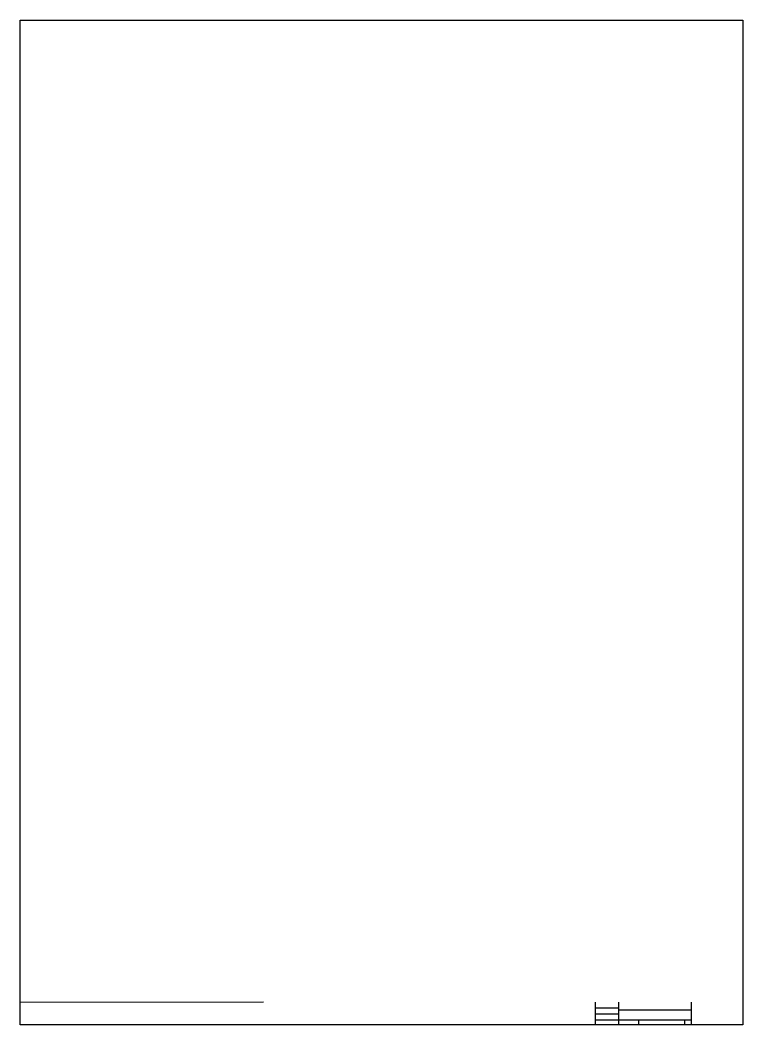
# Model space of a CAD drawing. Header units: inches. Extents: x 1 to 626000, y 0 to 7596230.
# Drawn here: x 1 to 831, y 0 to 1155 of the extents above.
import ezdxf

# ---------------------------------------------------------------- set-up
doc = ezdxf.new("R2010")
doc.units = ezdxf.units.IN
doc.header["$MEASUREMENT"] = 0

msp = doc.modelspace()

# ---------------------------------------------------------------- linework, layer by layer
for points in [[(830.9, 0.3), (0.5, 0.4), (0.8, 1154.9), (830.9, 1154.9), (830.9, 0.3)], [(0.8, 26.6), (280.3, 26.8)], [(661.1, 26.6), (661.1, 0.4)], [(688.4, 0.4), (688.4, 26.6)], [(772, 0.4), (772, 26.6)], [(661.1, 19.8), (688.4, 19.8)], [(661.1, 13), (688.4, 13)], [(688.4, 17.5), (772, 17.5)], [(280.3, 0.5), (0.5, 0.4)], [(661.1, 6.2), (772, 6.2)], [(711.3, 0.4), (711.3, 6.2)], [(764.2, 0.4), (764.2, 6.2)]]:
    msp.add_lwpolyline(points)

doc.saveas('drawing.dxf')
